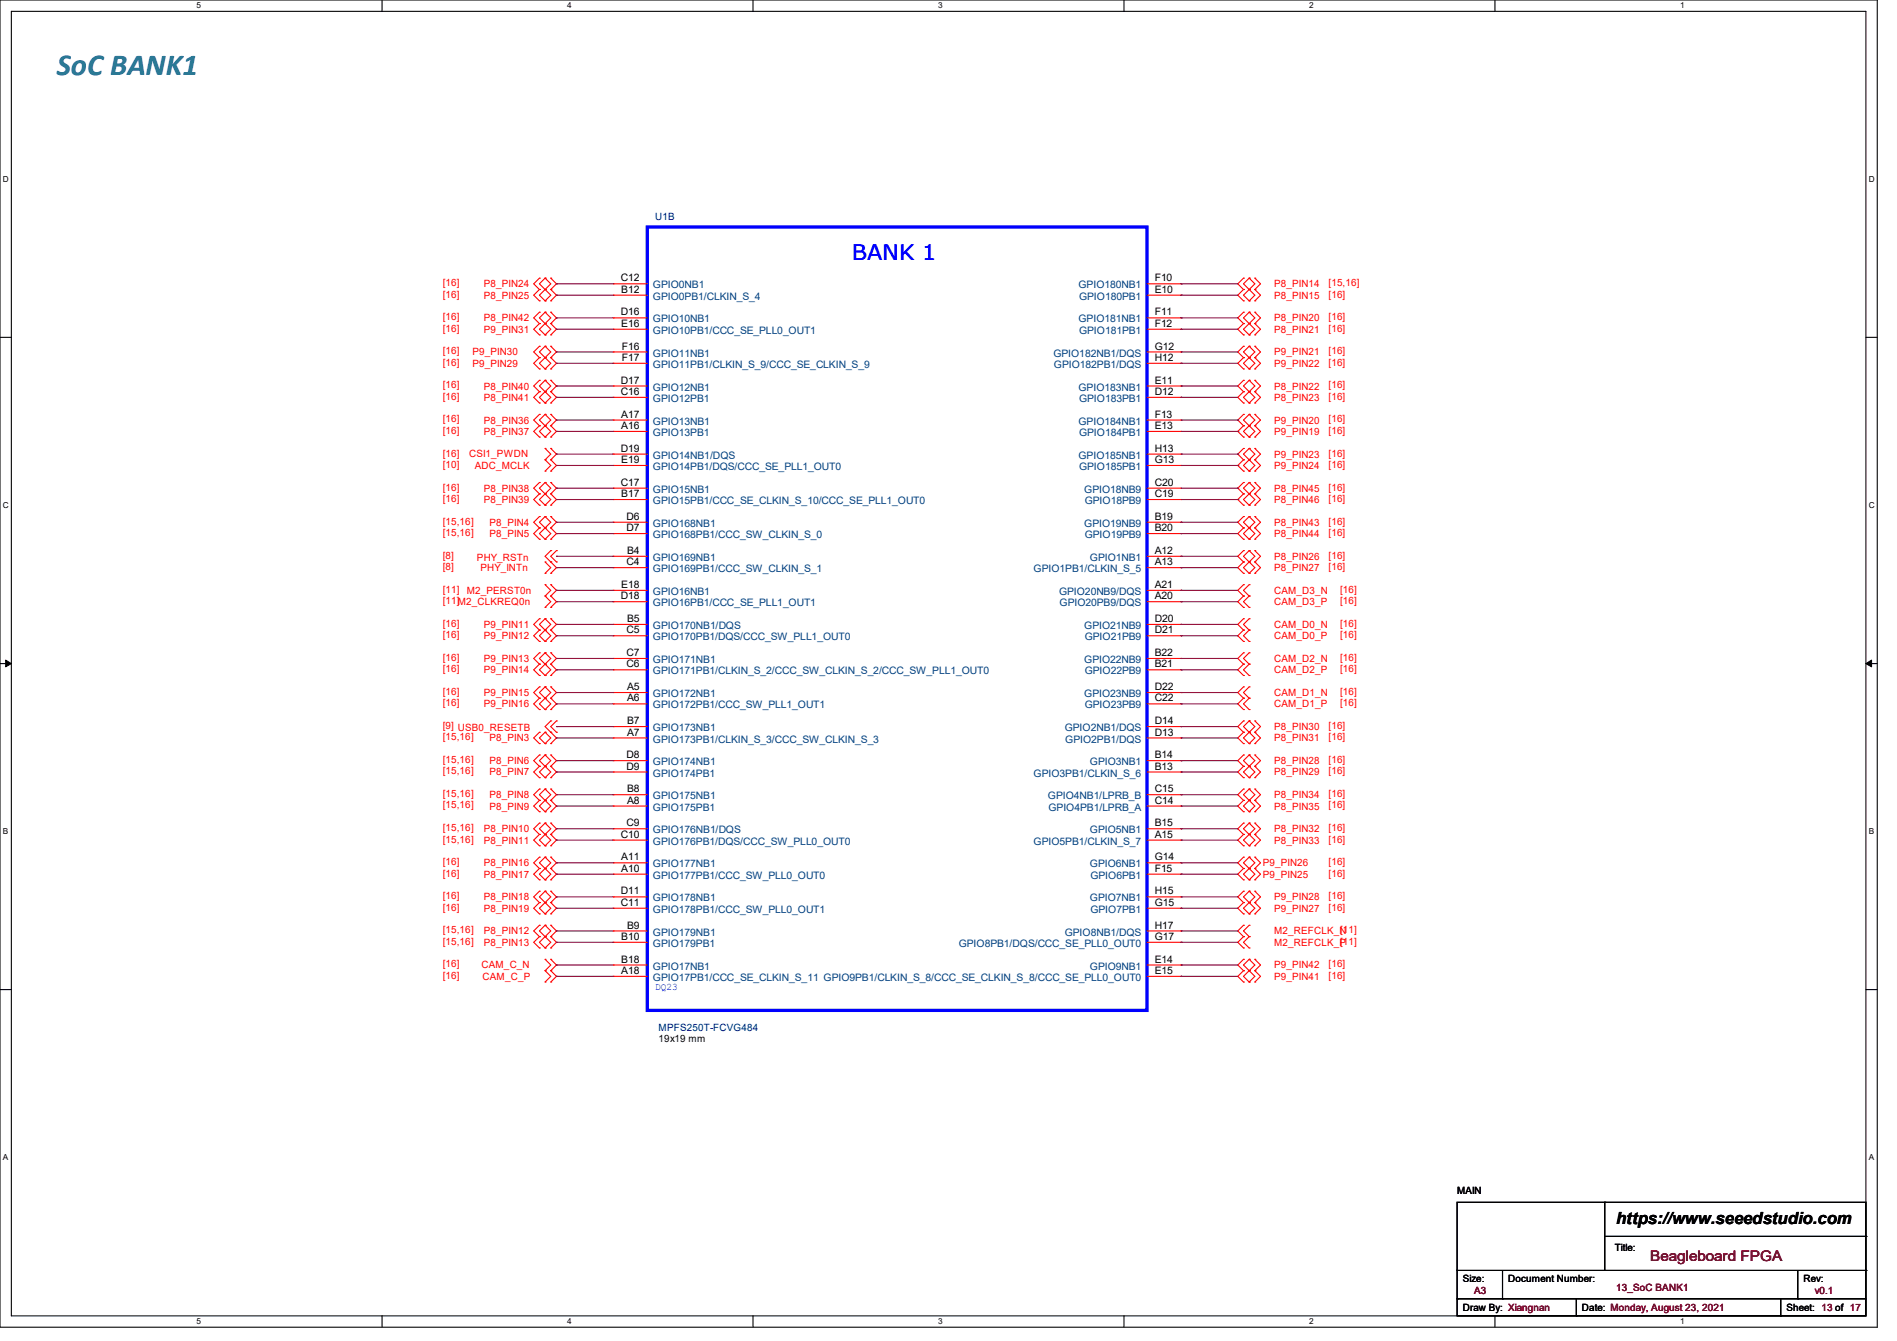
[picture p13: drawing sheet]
<svg xmlns="http://www.w3.org/2000/svg" width="297mm" height="210mm" viewBox="0 0 297 210" stroke-linecap="round" stroke-linejoin="round" font-family="sans-serif">
<defs><g id="words">
<text font-size="4.8" fill="#008080" x="8.9" y="11.7">SoC BANK1</text>
<text font-size="3.3" fill="#00f" x="133.4" y="40.7">BANK 1</text>
<text font-size="2.6" x="253" y="191.8">https://www.seeedstudio.com</text>
<text font-size="2.3" fill="#800000" x="258.4" y="197.5">Beagleboard FPGA</text>
<g font-size="1.6" fill="#000080">
<text x="102.6" y="34.5">U1B</text>
<text x="103.1" y="161.5">MPFS250T-FCVG484</text>
</g>
<g font-size="1.6" fill="#f00">
<text x="69.3" y="44.8">[16]</text>
<text x="69.3" y="46.6">[16]</text>
<text x="75.7" y="45">P8_PIN24</text>
<text x="75.7" y="46.8">P8_PIN25</text>
<text x="199.5" y="45">P8_PIN14</text>
<text x="199.5" y="46.8">P8_PIN15</text>
<text x="208" y="44.8">[15,16]</text>
<text x="208" y="46.6">[16]</text>
<text x="69.3" y="51.9">[16]</text>
<text x="69.3" y="50.2">[16]</text>
<text x="75.7" y="52.1">P9_PIN31</text>
<text x="75.7" y="50.3">P8_PIN42</text>
<text x="199.5" y="50.3">P8_PIN20</text>
<text x="199.5" y="52.1">P8_PIN21</text>
<text x="208" y="50.2">[16]</text>
<text x="208" y="51.9">[16]</text>
<text x="69.3" y="55.5">[16]</text>
<text x="69.3" y="57.3">[16]</text>
<text x="74" y="55.7">P9_PIN30</text>
<text x="74" y="57.4">P9_PIN29</text>
<text x="199.5" y="55.7">P9_PIN21</text>
<text x="199.5" y="57.4">P9_PIN22</text>
<text x="208" y="55.5">[16]</text>
<text x="208" y="57.3">[16]</text>
<text x="69.3" y="60.8">[16]</text>
<text x="69.3" y="62.6">[16]</text>
<text x="75.7" y="61">P8_PIN40</text>
<text x="75.7" y="62.8">P8_PIN41</text>
<text x="199.5" y="61">P8_PIN22</text>
<text x="199.5" y="62.8">P8_PIN23</text>
<text x="208" y="60.8">[16]</text>
<text x="208" y="62.6">[16]</text>
<text x="69.3" y="71.5">[16]</text>
<text x="69.3" y="66.2">[16]</text>
<text x="69.3" y="67.9">[16]</text>
<text x="73.4" y="71.5">CSI1_PWDN</text>
<text x="75.7" y="66.3">P8_PIN36</text>
<text x="75.7" y="68.1">P8_PIN37</text>
<text x="199.5" y="68.1">P9_PIN19</text>
<text x="199.5" y="66.3">P9_PIN20</text>
<text x="199.5" y="71.7">P9_PIN23</text>
<text x="208" y="67.9">[16]</text>
<text x="208" y="66.2">[16]</text>
<text x="208" y="71.5">[16]</text>
<text x="69.3" y="73.3">[10]</text>
<text x="69.3" y="76.8">[16]</text>
<text x="74.3" y="73.4">ADC_MCLK</text>
<text x="75.7" y="77">P8_PIN38</text>
<text x="199.5" y="77">P8_PIN45</text>
<text x="199.5" y="73.4">P9_PIN24</text>
<text x="208" y="76.8">[16]</text>
<text x="208" y="73.3">[16]</text>
<text x="69.3" y="82.2">[15,16]</text>
<text x="69.3" y="83.9">[15,16]</text>
<text x="69.3" y="78.6">[16]</text>
<text x="75.7" y="78.8">P8_PIN39</text>
<text x="76.6" y="82.3">P8_PIN4</text>
<text x="199.5" y="82.3">P8_PIN43</text>
<text x="199.5" y="78.8">P8_PIN46</text>
<text x="208" y="82.2">[16]</text>
<text x="208" y="83.9">[16]</text>
<text x="208" y="78.6">[16]</text>
<text x="69.3" y="87.5">[8]</text>
<text x="69.3" y="89.3">[8]</text>
<text x="74.7" y="87.8">PHY_RSTn</text>
<text x="75.2" y="89.4">PHY_INTn</text>
<text x="76.6" y="84.1">P8_PIN5</text>
<text x="199.5" y="84.1">P8_PIN44</text>
<text x="199.5" y="87.7">P8_PIN26</text>
<text x="199.5" y="89.4">P8_PIN27</text>
<text x="208" y="87.5">[16]</text>
<text x="208" y="89.3">[16]</text>
<text x="69.3" y="92.8">[11]</text>
<text x="69.3" y="94.6">[11]M2_CLKREQ0n</text>
<text x="73.1" y="93">M2_PERST0n</text>
<text x="199.5" y="93">CAM_D3_N</text>
<text x="199.5" y="94.8">CAM_D3_P</text>
<text x="209.8" y="92.8">[16]</text>
<text x="209.8" y="94.6">[16]</text>
<text x="69.3" y="98.2">[16]</text>
<text x="69.3" y="99.9">[16]</text>
<text x="75.7" y="98.3">P9_PIN11</text>
<text x="75.7" y="100.1">P9_PIN12</text>
<text x="199.5" y="98.3">CAM_D0_N</text>
<text x="199.5" y="100.1">CAM_D0_P</text>
<text x="209.8" y="98.2">[16]</text>
<text x="209.8" y="99.9">[16]</text>
<text x="69.3" y="103.5">[16]</text>
<text x="69.3" y="105.3">[16]</text>
<text x="75.7" y="103.7">P9_PIN13</text>
<text x="75.7" y="105.4">P9_PIN14</text>
<text x="199.5" y="103.7">CAM_D2_N</text>
<text x="199.5" y="105.4">CAM_D2_P</text>
<text x="209.8" y="103.5">[16]</text>
<text x="209.8" y="105.3">[16]</text>
<text x="69.3" y="108.8">[16]</text>
<text x="69.3" y="110.6">[16]</text>
<text x="75.7" y="109">P9_PIN15</text>
<text x="75.7" y="110.8">P9_PIN16</text>
<text x="199.5" y="109">CAM_D1_N</text>
<text x="199.5" y="110.8">CAM_D1_P</text>
<text x="209.8" y="108.8">[16]</text>
<text x="209.8" y="110.6">[16]</text>
<text x="69.3" y="114.2">[9] USB0_RESETB</text>
<text x="69.3" y="115.9">[15,16]</text>
<text x="69.3" y="119.5">[15,16]</text>
<text x="76.6" y="116.1">P8_PIN3</text>
<text x="76.6" y="119.7">P8_PIN6</text>
<text x="199.5" y="114.3">P8_PIN30</text>
<text x="199.5" y="116.1">P8_PIN31</text>
<text x="199.5" y="119.7">P8_PIN28</text>
<text x="208" y="114.2">[16]</text>
<text x="208" y="115.9">[16]</text>
<text x="208" y="119.5">[16]</text>
<text x="69.3" y="121.3">[15,16]</text>
<text x="69.3" y="124.8">[15,16]</text>
<text x="76.6" y="121.5">P8_PIN7</text>
<text x="76.6" y="125">P8_PIN8</text>
<text x="199.5" y="125">P8_PIN34</text>
<text x="199.5" y="121.5">P8_PIN29</text>
<text x="208" y="124.8">[16]</text>
<text x="208" y="121.3">[16]</text>
<text x="69.3" y="126.6">[15,16]</text>
<text x="69.3" y="130.2">[15,16]</text>
<text x="69.3" y="131.9">[15,16]</text>
<text x="75.7" y="130.3">P8_PIN10</text>
<text x="76.6" y="126.8">P8_PIN9</text>
<text x="199.5" y="126.8">P8_PIN35</text>
<text x="199.5" y="130.3">P8_PIN32</text>
<text x="208" y="126.6">[16]</text>
<text x="208" y="130.2">[16]</text>
<text x="208" y="131.9">[16]</text>
<text x="69.3" y="135.5">[16]</text>
<text x="69.3" y="137.3">[16]</text>
<text x="75.7" y="132.1">P8_PIN11</text>
<text x="75.7" y="135.7">P8_PIN16</text>
<text x="75.7" y="137.5">P8_PIN17</text>
<text x="197.7" y="135.7">P9_PIN26</text>
<text x="197.7" y="137.5">P9_PIN25</text>
<text x="199.5" y="132.1">P8_PIN33</text>
<text x="208" y="135.5">[16]</text>
<text x="208" y="137.3">[16]</text>
<text x="69.3" y="142.6">[16]</text>
<text x="69.3" y="140.8">[16]</text>
<text x="75.7" y="142.8">P8_PIN19</text>
<text x="75.7" y="141">P8_PIN18</text>
<text x="199.5" y="141">P9_PIN28</text>
<text x="199.5" y="142.8">P9_PIN27</text>
<text x="208" y="140.8">[16]</text>
<text x="208" y="142.6">[16]</text>
<text x="69.3" y="146.2">[15,16]</text>
<text x="69.3" y="148">[15,16]</text>
<text x="75.7" y="146.3">P8_PIN12</text>
<text x="75.7" y="148.1">P8_PIN13</text>
<text x="199.5" y="146.3">M2_REFCLK_N</text>
<text x="199.5" y="148.1">M2_REFCLK_P</text>
<text x="209.8" y="146.2">[11]</text>
<text x="209.8" y="148">[11]</text>
<text x="69.3" y="151.5">[16]</text>
<text x="69.3" y="153.3">[16]</text>
<text x="75.4" y="151.7">CAM_C_N</text>
<text x="75.6" y="153.5">CAM_C_P</text>
<text x="199.5" y="151.7">P9_PIN42</text>
<text x="199.5" y="153.5">P9_PIN41</text>
<text x="208" y="151.5">[16]</text>
<text x="208" y="153.3">[16]</text>
</g>
<g font-size="1.6">
<text x="97.2" y="44.1">C12</text>
<text x="97.3" y="45.8">B12</text>
<text x="180.8" y="44.1">F10</text>
<text x="180.8" y="45.8">E10</text>
<text x="97.2" y="49.4">D16</text>
<text x="97.3" y="51.2">E16</text>
<text x="180.8" y="49.4">F11</text>
<text x="180.8" y="51.2">F12</text>
<text x="97.4" y="54.7">F16</text>
<text x="97.4" y="56.5">F17</text>
<text x="180.8" y="54.7">G12</text>
<text x="180.8" y="56.5">H12</text>
<text x="97.2" y="60.1">D17</text>
<text x="97.2" y="61.8">C16</text>
<text x="97.3" y="65.4">A17</text>
<text x="180.8" y="60.1">E11</text>
<text x="180.8" y="61.8">D12</text>
<text x="180.8" y="65.4">F13</text>
<text x="97.2" y="70.7">D19</text>
<text x="97.3" y="67.2">A16</text>
<text x="180.8" y="67.2">E13</text>
<text x="180.8" y="70.7">H13</text>
<text x="97.2" y="76.1">C17</text>
<text x="97.3" y="72.5">E19</text>
<text x="97.3" y="77.9">B17</text>
<text x="180.8" y="72.5">G13</text>
<text x="180.8" y="76.1">C20</text>
<text x="180.8" y="77.9">C19</text>
<text x="98.1" y="81.4">D6</text>
<text x="98.1" y="83.2">D7</text>
<text x="180.8" y="81.4">B19</text>
<text x="180.8" y="83.2">B20</text>
<text x="98.1" y="88.5">C4</text>
<text x="98.2" y="86.7">B4</text>
<text x="180.8" y="86.7">A12</text>
<text x="180.8" y="88.5">A13</text>
<text x="97.2" y="93.9">D18</text>
<text x="97.3" y="92.1">E18</text>
<text x="180.8" y="92.1">A21</text>
<text x="180.8" y="93.9">A20</text>
<text x="98.1" y="99.2">C5</text>
<text x="98.2" y="97.4">B5</text>
<text x="180.8" y="97.4">D20</text>
<text x="180.8" y="99.2">D21</text>
<text x="98.1" y="102.7">C7</text>
<text x="98.1" y="104.5">C6</text>
<text x="180.8" y="102.7">B22</text>
<text x="180.8" y="104.5">B21</text>
<text x="98.2" y="108.1">A5</text>
<text x="98.2" y="109.9">A6</text>
<text x="98.2" y="113.4">B7</text>
<text x="180.8" y="108.1">D22</text>
<text x="180.8" y="109.9">C22</text>
<text x="180.8" y="113.4">D14</text>
<text x="98.1" y="118.7">D8</text>
<text x="98.2" y="115.2">A7</text>
<text x="180.8" y="115.2">D13</text>
<text x="180.8" y="118.7">B14</text>
<text x="98.1" y="120.5">D9</text>
<text x="98.2" y="124.1">B8</text>
<text x="98.2" y="125.9">A8</text>
<text x="180.8" y="120.5">B13</text>
<text x="180.8" y="124.1">C15</text>
<text x="180.8" y="125.9">C14</text>
<text x="97.2" y="131.2">C10</text>
<text x="98.1" y="129.4">C9</text>
<text x="180.8" y="129.4">B15</text>
<text x="180.8" y="131.2">A15</text>
<text x="97.3" y="134.7">A11</text>
<text x="97.3" y="136.5">A10</text>
<text x="180.8" y="134.7">G14</text>
<text x="180.8" y="136.5">F15</text>
<text x="97.2" y="140.1">D11</text>
<text x="97.2" y="141.9">C11</text>
<text x="180.8" y="140.1">H15</text>
<text x="180.8" y="141.9">G15</text>
<text x="97.3" y="147.2">B10</text>
<text x="98.2" y="145.4">B9</text>
<text x="180.8" y="145.4">H17</text>
<text x="180.8" y="147.2">G17</text>
<text x="97.3" y="150.8">B18</text>
<text x="97.3" y="152.5">A18</text>
<text x="180.8" y="150.8">E14</text>
<text x="180.8" y="152.5">E15</text>
<text x="103.1" y="163.2">19x19 mm</text>
<text x="228.1" y="187.1">MAIN</text>
<text x="252.8" y="196">Title:</text>
<text x="229" y="200.7">Size:</text>
<text x="236.1" y="200.7">Document Number:</text>
<text x="282.4" y="200.7">Rev:</text>
<text x="229" y="205.4">Draw By: Xiangnan</text>
<text x="247.7" y="205.4">Date: Monday, August 23, 2021</text>
<text x="279.7" y="205.4">Sheet: 13 of 17</text>
</g>
<g font-size="1.6" fill="#004080">
<text x="102.2" y="45.2">GPIO0NB1</text>
<text x="102.2" y="46.9">GPIO0PB1/CLKIN_S_4</text>
<text x="168.9" y="45.2">GPIO180NB1</text>
<text x="168.9" y="46.9">GPIO180PB1</text>
<text x="102.2" y="50.5">GPIO10NB1</text>
<text x="102.2" y="52.3">GPIO10PB1/CCC_SE_PLL0_OUT1</text>
<text x="168.9" y="50.5">GPIO181NB1</text>
<text x="168.9" y="52.3">GPIO181PB1</text>
<text x="102.2" y="55.8">GPIO11NB1</text>
<text x="102.2" y="57.6">GPIO11PB1/CLKIN_S_9/CCC_SE_CLKIN_S_9</text>
<text x="164.9" y="55.8">GPIO182NB1/DQS</text>
<text x="165" y="57.6">GPIO182PB1/DQS</text>
<text x="102.2" y="61.2">GPIO12NB1</text>
<text x="102.2" y="63">GPIO12PB1</text>
<text x="168.9" y="61.2">GPIO183NB1</text>
<text x="168.9" y="63">GPIO183PB1</text>
<text x="102.2" y="66.5">GPIO13NB1</text>
<text x="102.2" y="68.3">GPIO13PB1</text>
<text x="102.2" y="71.8">GPIO14NB1/DQS</text>
<text x="168.9" y="66.5">GPIO184NB1</text>
<text x="168.9" y="71.8">GPIO185NB1</text>
<text x="168.9" y="68.3">GPIO184PB1</text>
<text x="102.2" y="73.6">GPIO14PB1/DQS/CCC_SE_PLL1_OUT0</text>
<text x="102.2" y="77.2">GPIO15NB1</text>
<text x="168.9" y="73.6">GPIO185PB1</text>
<text x="169.8" y="77.2">GPIO18NB9</text>
<text x="102.2" y="79">GPIO15PB1/CCC_SE_CLKIN_S_10/CCC_SE_PLL1_OUT0</text>
<text x="102.2" y="82.5">GPIO168NB1</text>
<text x="169.8" y="82.5">GPIO19NB9</text>
<text x="169.8" y="79">GPIO18PB9</text>
<text x="102.2" y="84.3">GPIO168PB1/CCC_SW_CLKIN_S_0</text>
<text x="102.2" y="87.8">GPIO169NB1</text>
<text x="102.2" y="89.6">GPIO169PB1/CCC_SW_CLKIN_S_1</text>
<text x="161.8" y="89.6">GPIO1PB1/CLKIN_S_5</text>
<text x="169.8" y="84.3">GPIO19PB9</text>
<text x="170.6" y="87.8">GPIO1NB1</text>
<text x="102.2" y="93.2">GPIO16NB1</text>
<text x="102.2" y="95">GPIO16PB1/CCC_SE_PLL1_OUT1</text>
<text x="165.8" y="93.2">GPIO20NB9/DQS</text>
<text x="165.9" y="95">GPIO20PB9/DQS</text>
<text x="102.2" y="98.5">GPIO170NB1/DQS</text>
<text x="102.2" y="100.3">GPIO170PB1/DQS/CCC_SW_PLL1_OUT0</text>
<text x="169.8" y="98.5">GPIO21NB9</text>
<text x="169.8" y="100.3">GPIO21PB9</text>
<text x="102.2" y="103.8">GPIO171NB1</text>
<text x="102.2" y="105.6">GPIO171PB1/CLKIN_S_2/CCC_SW_CLKIN_S_2/CCC_SW_PLL1_OUT0</text>
<text x="169.8" y="103.8">GPIO22NB9</text>
<text x="169.8" y="105.6">GPIO22PB9</text>
<text x="102.2" y="109.2">GPIO172NB1</text>
<text x="102.2" y="111">GPIO172PB1/CCC_SW_PLL1_OUT1</text>
<text x="169.8" y="109.2">GPIO23NB9</text>
<text x="169.8" y="111">GPIO23PB9</text>
<text x="102.2" y="114.5">GPIO173NB1</text>
<text x="102.2" y="116.3">GPIO173PB1/CLKIN_S_3/CCC_SW_CLKIN_S_3</text>
<text x="102.2" y="119.8">GPIO174NB1</text>
<text x="166.7" y="114.5">GPIO2NB1/DQS</text>
<text x="166.8" y="116.3">GPIO2PB1/DQS</text>
<text x="170.6" y="119.8">GPIO3NB1</text>
<text x="102.2" y="121.6">GPIO174PB1</text>
<text x="102.2" y="125.2">GPIO175NB1</text>
<text x="161.8" y="121.6">GPIO3PB1/CLKIN_S_6</text>
<text x="164.1" y="125.2">GPIO4NB1/LPRB_B</text>
<text x="102.2" y="127">GPIO175PB1</text>
<text x="102.2" y="130.5">GPIO176NB1/DQS</text>
<text x="164.2" y="127">GPIO4PB1/LPRB_A</text>
<text x="170.6" y="130.5">GPIO5NB1</text>
<text x="102.2" y="132.3">GPIO176PB1/DQS/CCC_SW_PLL0_OUT0</text>
<text x="102.2" y="135.8">GPIO177NB1</text>
<text x="102.2" y="137.6">GPIO177PB1/CCC_SW_PLL0_OUT0</text>
<text x="161.8" y="132.3">GPIO5PB1/CLKIN_S_7</text>
<text x="170.6" y="135.8">GPIO6NB1</text>
<text x="170.7" y="137.6">GPIO6PB1</text>
<text x="102.2" y="141.2">GPIO178NB1</text>
<text x="102.2" y="143">GPIO178PB1/CCC_SW_PLL0_OUT1</text>
<text x="170.6" y="141.2">GPIO7NB1</text>
<text x="170.7" y="143">GPIO7PB1</text>
<text x="102.2" y="146.5">GPIO179NB1</text>
<text x="102.2" y="148.3">GPIO179PB1</text>
<text x="150.1" y="148.3">GPIO8PB1/DQS/CCC_SE_PLL0_OUT0</text>
<text x="166.7" y="146.5">GPIO8NB1/DQS</text>
<text x="102.2" y="151.9">GPIO17NB1</text>
<text x="102.2" y="153.6">GPIO17PB1/CCC_SE_CLKIN_S_11 GPIO9PB1/CLKIN_S_8/CCC_SE_CLKIN_S_8/CCC_SE_PLL0_OUT0</text>
<text x="170.6" y="151.9">GPIO9NB1</text>
</g>
<text font-size="1.6" fill="#00f" x="102.6" y="155">DQ23</text>
<g font-size="1.6" fill="#800000">
<text x="230.8" y="202.7">A3</text>
<text x="253" y="202.2">13_SoC BANK1</text>
<text x="284.1" y="202.7">v0.1</text>
</g>
<g font-size="1.3">
<text x="30.8" y="1.3">5</text>
<text x="88.8" y="1.3">4</text>
<text x="146.9" y="1.3">3</text>
<text x="205" y="1.3">2</text>
<text x="263.1" y="1.3">1</text>
<text x=".5" y="28.4">D</text>
<text x="292.6" y="28.4">D</text>
<text x=".5" y="79.5">C</text>
<text x="292.6" y="79.5">C</text>
<text x=".5" y="130.6">B</text>
<text x="292.6" y="130.6">B</text>
<text x=".5" y="181.7">A</text>
<text x="292.6" y="181.7">A</text>
<text x="30.8" y="207.4">5</text>
<text x="88.8" y="207.4">4</text>
<text x="146.9" y="207.4">3</text>
<text x="205" y="207.4">2</text>
<text x="263.1" y="207.4">1</text>
</g>
</g></defs>
<path d="M0 0h293.9v207.9h-293.9zM1.8 1.8h290.3v204.3h-290.3z" fill="none" stroke="#000" stroke-width=".17"/>
<g fill="#fff">
<path d="M30.8 .2h.7v1.4h-.7z"/>
<path d="M30.8 206.2h.7v1.4h-.7z"/>
</g>
<path d="M59.8 0v1.8M59.8 206.1v1.8" fill="none" stroke="#000" stroke-width=".17"/>
<g fill="#fff">
<path d="M88.8 .2h.7v1.4h-.7z"/>
<path d="M88.8 206.2h.7v1.4h-.7z"/>
</g>
<path d="M117.9 0v1.8M117.9 206.1v1.8" fill="none" stroke="#000" stroke-width=".17"/>
<g fill="#fff">
<path d="M146.9 .2h.7v1.4h-.7z"/>
<path d="M146.9 206.2h.7v1.4h-.7z"/>
</g>
<path d="M176 0v1.8M176 206.1v1.8" fill="none" stroke="#000" stroke-width=".17"/>
<g fill="#fff">
<path d="M205 .2h.7v1.4h-.7z"/>
<path d="M205 206.2h.7v1.4h-.7z"/>
</g>
<path d="M234.1 0v1.8M234.1 206.1v1.8" fill="none" stroke="#000" stroke-width=".17"/>
<g fill="#fff">
<path d="M263.1 .2h.6v1.4h-.6z"/>
<path d="M263.1 206.2h.6v1.4h-.6z"/>
<path d="M.5 27.3h.9v1.4h-.9z"/>
<path d="M292.6 27.3h.9v1.4h-.9z"/>
<path d="M.5 78.4h.9v1.4h-.9z"/>
<path d="M292.6 78.4h.9v1.4h-.9z"/>
</g>
<path d="M0 52.8h1.8M292.1 52.8h1.8" fill="none" stroke="#000" stroke-width=".17"/>
<g fill="#fff">
<path d="M.5 129.5h.8v1.4h-.8z"/>
<path d="M292.6 129.5h.8v1.4h-.8z"/>
</g>
<path d="M0 103.9h1.8M292.1 103.9h1.8" fill="none" stroke="#000" stroke-width=".17"/>
<path d="M.9 103.4l.9 .5-.9 .5zM292.1 103.9l.9-.5v1z" fill="#000" stroke="#000" stroke-width=".16"/>
<g fill="#fff">
<path d="M.5 180.5h.8v1.4h-.8z"/>
<path d="M292.6 180.5h.8v1.4h-.8z"/>
</g>
<g fill="none" stroke="#000" stroke-width=".17">
<path d="M0 155h1.8M292.1 155h1.8M228.1 188.3h64v17.8h-64zM228.1 199h64M235.2 199v4.4M251.2 188.3h.1M251.2 188.3v10.7M251.2 193.6h40.9M281.5 199v4.4M292.1 199h.1M292.1 193.6h.1M228.1 203.4h.1"/>
<path d="M228.1 203.4h64M235.2 203.4h.1M246.8 206.1h.1M246.8 203.4v2.7M278.8 206.1h.1M278.8 203.4v2.7M281.5 203.4h.1"/>
</g>
<g fill="none" stroke="#f00" stroke-width=".17">
<path d="M84.5 43.6h.1M84.5 45.3h.1M84.5 47.1h.1M84.5 50.7h.1M84.5 52.5h.1M84.5 48.9h.1M84.5 59.6h.1M84.5 54.2h.1M84.5 56h.1M84.5 57.8h.1M84.5 43.6l-.9 .8 .9 .9M84.5 45.3l-.9 .9 .9 .9"/>
<path d="M84.5 48.9l-.9 .9 .9 .9M84.5 50.7l-.9 .9 .9 .9M84.5 54.2l-.9 .9 .9 .9M84.5 59.6l-.9 .9 .9 .8M84.5 56l-.9 .9 .9 .9M85.3 45.3h.1M85.3 43.6h.1M85.3 47.1h.1M85.3 52.5h.1M85.3 50.7h.1M85.3 48.9h.1M85.3 59.6h.1"/>
<path d="M85.3 56h.1M85.3 54.2h.1M85.3 57.8h.1M85.3 43.6l-.8 .8 1.7 1.8-.9 .9M85.3 43.6l.9 .8-1.7 1.8 .8 .9M85.3 48.9l.9 .9-1.7 1.8 .8 .9M85.3 48.9l-.8 .9 1.7 1.8-.9 .9M85.3 59.6l-.8 .9 1.7 1.7-.9 .9M85.3 59.6l.9 .9-1.7 1.7 .8 .9M85.3 54.2l-.8 .9 1.7 1.8-.9 .9M85.3 54.2l.9 .9-1.7 1.8 .8 .9M86.2 43.6h.1"/>
<path d="M86.2 45.3h.1M86.2 47.1h.1M86.2 50.7h.1M86.2 52.5h.1M86.2 48.9h.1M86.2 59.6h.1M86.2 54.2h.1M86.2 56h.1M86.2 57.8h.1M86.2 43.6l.9 .8-.9 .9M86.2 48.9l.9 .9-.9 .9M86.2 45.3l.9 .9-.9 .9"/>
<path d="M86.2 54.2l.9 .9-.9 .9M86.2 50.7l.9 .9-.9 .9M86.2 56l.9 .9-.9 .9M86.2 59.6l.9 .9-.9 .8M96 44.4h.1M96 46.2h.1M96 49.8h.1M96 51.6h.1M96 55.1h.1M96 56.9h.1M96 44.4h5.3M96 46.2h5.3"/>
<path d="M96 49.8h5.3M96 51.6h5.3M96 55.1h5.3M96 56.9h5.3M179.6 44.4h5.3M179.6 46.2h5.3M179.6 49.8h5.3M179.6 51.6h5.3M179.6 55.1h5.3M179.6 56.9h5.3M184.9 44.4h.1M184.9 46.2h.1"/>
<path d="M184.9 49.8h.1M184.9 51.6h.1M184.9 55.1h.1M184.9 56.9h.1M194.7 43.6h.1M194.7 45.3h.1M194.7 47.1h.1M194.7 59.6h.1M194.7 48.9h.1M194.7 50.7h.1M194.7 52.5h.1M194.7 54.2h.1"/>
<path d="M194.7 56h.1M194.7 57.8h.1M194.7 43.6l-.9 .8 .9 .9M194.7 48.9l-.9 .9 .9 .9M194.7 45.3l-.9 .9 .9 .9M194.7 56l-.9 .9 .9 .9M194.7 59.6l-.9 .9 .9 .8M194.7 54.2l-.9 .9 .9 .9M194.7 50.7l-.9 .9 .9 .9M195.6 45.3h.1M195.6 43.6h.1M195.6 47.1h.1"/>
<path d="M195.6 59.6h.1M195.6 50.7h.1M195.6 48.9h.1M195.6 52.5h.1M195.6 56h.1M195.6 54.2h.1M195.6 57.8h.1M195.6 43.6l.9 .8-1.8 1.8 .9 .9M195.6 43.6l-.9 .8 1.8 1.8-.9 .9M195.6 59.6l.9 .9-1.8 1.7 .9 .9M195.6 59.6l-.9 .9 1.8 1.7-.9 .9M195.6 48.9l.9 .9-1.8 1.8 .9 .9"/>
<path d="M195.6 48.9l-.9 .9 1.8 1.8-.9 .9M195.6 54.2l.9 .9-1.8 1.8 .9 .9M195.6 54.2l-.9 .9 1.8 1.8-.9 .9M196.5 43.6h.1M196.5 45.3h.1M196.5 47.1h.1M196.5 59.6h.1M196.5 48.9h.1M196.5 50.7h.1M196.5 52.5h.1M196.5 54.2h.1M196.5 56h.1"/>
<path d="M196.5 57.8h.1M196.5 43.6l.9 .8-.9 .9M196.5 45.3l.9 .9-.9 .9M196.5 48.9l.9 .9-.9 .9M196.5 59.6l.9 .9-.9 .8M196.5 56l.9 .9-.9 .9M196.5 50.7l.9 .9-.9 .9M196.5 54.2l.9 .9-.9 .9M84.5 61.3h.1M84.5 63.1h.1M84.5 75.6h.1M84.5 77.3h.1"/>
<path d="M84.5 79.1h.1M84.5 64.9h.1M84.5 66.7h.1M84.5 68.5h.1M84.5 77.3l-.9 .9 .9 .9M84.5 75.6l-.9 .9 .9 .8M84.5 66.7l-.9 .9 .9 .9M84.5 61.3l-.9 .9 .9 .9M84.5 64.9l-.9 .9 .9 .9M85.3 73.8h.1M85.3 72h.1M85.3 70.2h.1"/>
<path d="M85.3 61.3h.1M85.3 63.1h.1M85.3 77.3h.1M85.3 75.6h.1M85.3 79.1h.1M85.3 66.7h.1M85.3 64.9h.1M85.3 68.5h.1M85.3 72l.9 .9-.9 .9M85.3 70.2l.9 .9-.9 .9M85.3 75.6l-.8 .9 1.7 1.7-.9 .9M85.3 75.6l.9 .9-1.7 1.7 .8 .9"/>
<path d="M85.3 64.9l-.8 .9 1.7 1.8-.9 .9M85.3 64.9l.9 .9-1.7 1.8 .8 .9M86.2 72h.1M86.2 73.8h.1M86.2 70.2h.1M86.2 61.3h.1M86.2 63.1h.1M86.2 75.6h.1M86.2 77.3h.1M86.2 79.1h.1M86.2 64.9h.1M86.2 66.7h.1"/>
<path d="M86.2 68.5h.1M86.2 77.3l.9 .9-.9 .9M86.2 72l.9 .9-.9 .9M86.2 70.2l.9 .9-.9 .9M86.2 64.9l.9 .9-.9 .9M86.2 61.3l.9 .9-.9 .9M86.2 75.6l.9 .9-.9 .8M86.2 66.7l.9 .9-.9 .9M96 60.5h.1M96 62.2h.1M96 65.8h.1M96 67.6h.1"/>
<path d="M96 71.1h.1M96 72.9h.1M96 76.5h.1M96 78.2h.1M96 60.5h5.3M96 62.2h5.3M96 65.8h5.3M96 67.6h5.3M96 71.1h5.3M96 72.9h5.3M96 76.5h5.3M96 78.2h5.3"/>
<path d="M179.6 60.5h5.3M179.6 62.2h5.3M179.6 65.8h5.3M179.6 67.6h5.3M179.6 71.1h5.3M179.6 72.9h5.3M179.6 76.5h5.3M179.6 78.2h5.3M184.9 60.5h.1M184.9 62.2h.1M184.9 65.8h.1M184.9 67.6h.1"/>
<path d="M184.9 71.1h.1M184.9 72.9h.1M184.9 76.5h.1M184.9 78.2h.1M194.7 61.3h.1M194.7 63.1h.1M194.7 75.6h.1M194.7 77.3h.1M194.7 79.1h.1M194.7 66.7h.1M194.7 68.5h.1M194.7 64.9h.1"/>
<path d="M194.7 70.2h.1M194.7 72h.1M194.7 73.8h.1M194.7 64.9l-.9 .9 .9 .9M194.7 61.3l-.9 .9 .9 .9M194.7 77.3l-.9 .9 .9 .9M194.7 72l-.9 .9 .9 .9M194.7 75.6l-.9 .9 .9 .8M194.7 70.2l-.9 .9 .9 .9M194.7 66.7l-.9 .9 .9 .9M195.6 61.3h.1M195.6 63.1h.1"/>
<path d="M195.6 77.3h.1M195.6 75.6h.1M195.6 79.1h.1M195.6 68.5h.1M195.6 66.7h.1M195.6 64.9h.1M195.6 72h.1M195.6 70.2h.1M195.6 73.8h.1M195.6 75.6l.9 .9-1.8 1.7 .9 .9M195.6 75.6l-.9 .9 1.8 1.7-.9 .9M195.6 64.9l-.9 .9 1.8 1.8-.9 .9"/>
<path d="M195.6 64.9l.9 .9-1.8 1.8 .9 .9M195.6 70.2l.9 .9-1.8 1.8 .9 .9M195.6 70.2l-.9 .9 1.8 1.8-.9 .9M196.5 61.3h.1M196.5 63.1h.1M196.5 75.6h.1M196.5 77.3h.1M196.5 79.1h.1M196.5 66.7h.1M196.5 68.5h.1M196.5 64.9h.1M196.5 70.2h.1"/>
<path d="M196.5 72h.1M196.5 73.8h.1M196.5 61.3l.9 .9-.9 .9M196.5 64.9l.9 .9-.9 .9M196.5 77.3l.9 .9-.9 .9M196.5 75.6l.9 .9-.9 .8M196.5 72l.9 .9-.9 .9M196.5 66.7l.9 .9-.9 .9M196.5 70.2l.9 .9-.9 .9M84.5 96.9h.1M84.5 98.7h.1M84.5 80.9h.1"/>
<path d="M84.5 82.7h.1M84.5 84.5h.1M84.5 96.9l-.9 .9 .9 .9M84.5 98.7l-.9 .9 .9 .9M84.5 80.9l-.9 .9 .9 .9M84.5 82.7l-.9 .9 .9 .9M85.3 98.7h.1M85.3 96.9h.1M85.3 89.8h.1M85.3 88h.1M85.3 82.7h.1M85.3 80.9h.1"/>
<path d="M85.3 84.5h.1M85.3 93.3h.1M85.3 91.6h.1M85.3 95.1h.1M85.3 96.9l-.8 .9 1.7 1.8-.9 .9M85.3 96.9l.9 .9-1.7 1.8 .8 .9M85.3 88l.9 .9-.9 .9M85.3 80.9l-.8 .9 1.7 1.8-.9 .9M85.3 80.9l.9 .9-1.7 1.8 .8 .9M85.3 91.6l.9 .9-.9 .8M85.3 93.3l.9 .9-.9 .9M86.2 96.9h.1"/>
<path d="M86.2 98.7h.1M86.2 86.2h.1M86.2 88h.1M86.2 89.8h.1M86.2 80.9h.1M86.2 82.7h.1M86.2 84.5h.1M86.2 91.6h.1M86.2 93.3h.1M86.2 95.1h.1M86.2 93.3l.9 .9-.9 .9M86.2 96.9l.9 .9-.9 .9"/>
<path d="M86.2 98.7l.9 .9-.9 .9M86.2 86.2l-.9 .9 .9 .9M86.2 88l.9 .9-.9 .9M86.2 80.9l.9 .9-.9 .9M86.2 82.7l.9 .9-.9 .9M86.2 91.6l.9 .9-.9 .8M87.1 86.2h.1M87.1 88h.1M87.1 86.2l-.9 .9 .9 .9M96 81.8h.1M96 83.6h.1M96 87.1h.1"/>
<path d="M96 88.9h.1M96 92.5h.1M96 94.2h.1M96 97.8h.1M96 99.6h.1M96 81.8h5.3M96 83.6h5.3M96 87.1h5.3M96 88.9h5.3M96 92.5h5.3M96 94.2h5.3M96 97.8h5.3"/>
<path d="M96 99.6h5.3M179.6 81.8h5.3M179.6 83.6h5.3M179.6 87.1h5.3M179.6 88.9h5.3M179.6 92.5h5.3M179.6 94.2h5.3M179.6 97.8h5.3M179.6 99.6h5.3M184.9 81.8h.1M184.9 83.6h.1M184.9 87.1h.1"/>
<path d="M184.9 88.9h.1M184.9 92.5h.1M184.9 94.2h.1M184.9 97.8h.1M184.9 99.6h.1M194.7 96.9h.1M194.7 98.7h.1M194.7 80.9h.1M194.7 82.7h.1M194.7 84.5h.1M194.7 86.2h.1M194.7 88h.1"/>
<path d="M194.7 89.8h.1M194.7 91.6h.1M194.7 93.3h.1M194.7 95.1h.1M194.7 96.9l-.9 .9 .9 .9M194.7 98.7l-.9 .9 .9 .9M194.7 80.9l-.9 .9 .9 .9M194.7 86.2l-.9 .9 .9 .9M194.7 82.7l-.9 .9 .9 .9M194.7 91.6l-.9 .9 .9 .8M194.7 88l-.9 .9 .9 .9M194.7 93.3l-.9 .9 .9 .9"/>
<path d="M195.6 98.7h.1M195.6 96.9h.1M195.6 82.7h.1M195.6 80.9h.1M195.6 84.5h.1M195.6 88h.1M195.6 86.2h.1M195.6 89.8h.1M195.6 93.3h.1M195.6 91.6h.1M195.6 95.1h.1M195.6 96.9l-.9 .9 .9 .9"/>
<path d="M195.6 98.7l-.9 .9 .9 .9M195.6 80.9l.9 .9-1.8 1.8 .9 .9M195.6 80.9l-.9 .9 1.8 1.8-.9 .9M195.6 86.2l.9 .9-1.8 1.8 .9 .9M195.6 86.2l-.9 .9 1.8 1.8-.9 .9M195.6 91.6l-.9 .9 .9 .8M195.6 93.3l-.9 .9 .9 .9M196.5 80.9h.1M196.5 82.7h.1M196.5 84.5h.1M196.5 86.2h.1M196.5 88h.1"/>
<path d="M196.5 89.8h.1M196.5 80.9l.9 .9-.9 .9M196.5 82.7l.9 .9-.9 .9M196.5 86.2l.9 .9-.9 .9M196.5 88l.9 .9-.9 .9M84.5 100.5h.1M84.5 102.2h.1M84.5 104h.1M84.5 105.8h.1M84.5 107.6h.1M84.5 109.3h.1M84.5 111.1h.1"/>
<path d="M84.5 114.7h.1M84.5 116.5h.1M84.5 118.2h.1M84.5 102.2l-.9 .9 .9 .9M84.5 104l-.9 .9 .9 .9M84.5 107.6l-.9 .9 .9 .8M84.5 109.3l-.9 .9 .9 .9M84.5 114.7l-.9 .9 .9 .9M84.5 118.2l-.9 .9 .9 .9M85.3 100.5h.1M85.3 104h.1M85.3 102.2h.1"/>
<path d="M85.3 105.8h.1M85.3 109.3h.1M85.3 107.6h.1M85.3 111.1h.1M85.3 116.5h.1M85.3 114.7h.1M85.3 118.2h.1M85.3 102.2l-.8 .9 1.7 1.8-.9 .9M85.3 102.2l.9 .9-1.7 1.8 .8 .9M85.3 107.6l-.8 .9 1.7 1.7-.9 .9M85.3 107.6l.9 .9-1.7 1.7 .8 .9M85.3 114.7l-.8 .9 .8 .9"/>
<path d="M85.3 114.7l.9 .9-.9 .9M85.3 118.2l-.8 .9 .8 .9M85.3 118.2l.9 .9-1.7 1.8 .8 .9M86.2 100.5h.1M86.2 102.2h.1M86.2 104h.1M86.2 105.8h.1M86.2 107.6h.1M86.2 109.3h.1M86.2 111.1h.1M86.2 112.9h.1M86.2 114.7h.1"/>
<path d="M86.2 116.5h.1M86.2 118.2h.1M86.2 102.2l.9 .9-.9 .9M86.2 107.6l.9 .9-.9 .8M86.2 104l.9 .9-.9 .9M86.2 109.3l.9 .9-.9 .9M86.2 112.9l-.9 .9 1.8 1.8-.9 .9M86.2 118.2l.9 .9-.9 .9M87.1 112.9h.1M87.1 114.7h.1M87.1 112.9l-.9 .9 .9 .9M96 103.1h.1"/>
<path d="M96 104.9h.1M96 108.5h.1M96 110.2h.1M96 113.8h.1M96 115.6h.1M96 119.1h.1M96 103.1h5.3M96 104.9h5.3M96 108.5h5.3M96 110.2h5.3M96 113.8h5.3M96 115.6h5.3"/>
<path d="M96 119.1h5.3M179.6 103.1h5.3M179.6 104.9h5.3M179.6 108.5h5.3M179.6 110.2h5.3M179.6 113.8h5.3M179.6 115.6h5.3M179.6 119.1h5.3M184.9 103.1h.1M184.9 104.9h.1M184.9 108.5h.1M184.9 110.2h.1"/>
<path d="M184.9 113.8h.1M184.9 115.6h.1M184.9 119.1h.1M194.7 107.6h.1M194.7 109.3h.1M194.7 111.1h.1M194.7 100.5h.1M194.7 112.9h.1M194.7 114.7h.1M194.7 116.5h.1M194.7 118.2h.1M194.7 102.2h.1"/>
<path d="M194.7 104h.1M194.7 105.8h.1M194.7 107.6l-.9 .9 .9 .8M194.7 109.3l-.9 .9 .9 .9M194.7 112.9l-.9 .9 .9 .9M194.7 118.2l-.9 .9 .9 .9M194.7 114.7l-.9 .9 .9 .9M194.7 102.2l-.9 .9 .9 .9M194.7 104l-.9 .9 .9 .9M195.6 109.3h.1M195.6 107.6h.1M195.6 111.1h.1"/>
<path d="M195.6 100.5h.1M195.6 114.7h.1M195.6 112.9h.1M195.6 116.5h.1M195.6 118.2h.1M195.6 104h.1M195.6 102.2h.1M195.6 105.8h.1M195.6 107.6l-.9 .9 .9 .8M195.6 109.3l-.9 .9 .9 .9M195.6 112.9l.9 .9-1.8 1.8 .9 .9M195.6 112.9l-.9 .9 1.8 1.8-.9 .9"/>
<path d="M195.6 118.2l.9 .9-1.8 1.8 .9 .9M195.6 118.2l-.9 .9 1.8 1.8-.9 .9M195.6 102.2l-.9 .9 .9 .9M195.6 104l-.9 .9 .9 .9M196.5 112.9h.1M196.5 114.7h.1M196.5 116.5h.1M196.5 118.2h.1M196.5 112.9l.9 .9-.9 .9M196.5 114.7l.9 .9-.9 .9M196.5 118.2l.9 .9-.9 .9M84.5 120h.1"/>
<path d="M84.5 121.8h.1M84.5 123.6h.1M84.5 125.3h.1M84.5 127.1h.1M84.5 128.9h.1M84.5 130.7h.1M84.5 132.5h.1M84.5 134.2h.1M84.5 136h.1M84.5 137.8h.1M84.5 139.6h.1M84.5 120l-.9 .9 .9 .9"/>
<path d="M84.5 123.6l-.9 .9 .9 .8M84.5 125.3l-.9 .9 .9 .9M84.5 128.9l-.9 .9 .9 .9M84.5 130.7l-.9 .9 .9 .9M84.5 134.2l-.9 .9 .9 .9M84.5 136l-.9 .9 .9 .9M84.5 139.6l-.9 .9 .9 .9M85.3 120h.1M85.3 121.8h.1M85.3 125.3h.1M85.3 123.6h.1M85.3 127.1h.1"/>
<path d="M85.3 130.7h.1M85.3 128.9h.1M85.3 132.5h.1M85.3 136h.1M85.3 134.2h.1M85.3 137.8h.1M85.3 139.6h.1M85.3 120l.9 .9-.9 .9M85.3 123.6l-.8 .9 1.7 1.7-.9 .9M85.3 123.6l.9 .9-1.7 1.7 .8 .9M85.3 128.9l-.8 .9 .8 .9M85.3 128.9l.9 .9-1.7 1.8 .8 .9"/>
<path d="M85.3 130.7l.9 .9-.9 .9M85.3 134.2l-.8 .9 1.7 1.8-.9 .9M85.3 134.2l.9 .9-1.7 1.8 .8 .9M85.3 139.6l.9 .9-1.7 1.7 .8 .9M85.3 139.6l-.8 .9 .8 .9M86.2 120h.1M86.2 121.8h.1M86.2 123.6h.1M86.2 125.3h.1M86.2 127.1h.1M86.2 128.9h.1M86.2 130.7h.1"/>
<path d="M86.2 132.5h.1M86.2 134.2h.1M86.2 136h.1M86.2 137.8h.1M86.2 139.6h.1M86.2 123.6l.9 .9-.9 .8M86.2 120l.9 .9-.9 .9M86.2 128.9l.9 .9-.9 .9M86.2 125.3l.9 .9-.9 .9M86.2 134.2l.9 .9-.9 .9M86.2 130.7l.9 .9-.9 .9M86.2 139.6l.9 .9-.9 .9"/>
<path d="M86.2 136l.9 .9-.9 .9M96 120.9h.1M96 124.5h.1M96 126.2h.1M96 129.8h.1M96 131.6h.1M96 135.1h.1M96 136.9h.1M96 120.9h5.3M96 124.5h5.3M96 126.2h5.3M96 129.8h5.3"/>
<path d="M96 131.6h5.3M96 135.1h5.3M96 136.9h5.3M179.6 120.9h5.3M179.6 124.5h5.3M179.6 126.2h5.3M179.6 129.8h5.3M179.6 131.6h5.3M179.6 135.1h5.3M179.6 136.9h5.3M184.9 120.9h.1M184.9 124.5h.1"/>
<path d="M184.9 126.2h.1M184.9 129.8h.1M184.9 131.6h.1M184.9 135.1h.1M184.9 136.9h.1M194.7 123.6h.1M194.7 125.3h.1M194.7 127.1h.1M194.7 128.9h.1M194.7 130.7h.1M194.7 132.5h.1M194.7 120h.1"/>
<path d="M194.7 121.8h.1M194.7 134.2h.1M194.7 136h.1M194.7 137.8h.1M194.7 139.6h.1M194.7 120l-.9 .9 .9 .9M194.7 123.6l-.9 .9 .9 .8M194.7 128.9l-.9 .9 .9 .9M194.7 125.3l-.9 .9 .9 .9M194.7 134.2l-.9 .9 .9 .9M194.7 130.7l-.9 .9 .9 .9M194.7 139.6l-.9 .9 .9 .9"/>
<path d="M194.7 136l-.9 .9 .9 .9M195.6 125.3h.1M195.6 123.6h.1M195.6 127.1h.1M195.6 130.7h.1M195.6 128.9h.1M195.6 132.5h.1M195.6 120h.1M195.6 121.8h.1M195.6 136h.1M195.6 134.2h.1M195.6 137.8h.1"/>
<path d="M195.6 139.6h.1M195.6 123.6l.9 .9-1.8 1.7 .9 .9M195.6 123.6l-.9 .9 1.8 1.7-.9 .9M195.6 128.9l.9 .9-1.8 1.8 .9 .9M195.6 128.9l-.9 .9 1.8 1.8-.9 .9M195.6 134.2l.9 .9-1.8 1.8 .9 .9M195.6 134.2l-.9 .9 1.8 1.8-.9 .9M195.6 139.6l.9 .9-1.8 1.7 .9 .9M195.6 139.6l-.9 .9 1.8 1.7-.9 .9M196.5 123.6h.1M196.5 125.3h.1M196.5 127.1h.1"/>
<path d="M196.5 128.9h.1M196.5 130.7h.1M196.5 132.5h.1M196.5 120h.1M196.5 121.8h.1M196.5 134.2h.1M196.5 136h.1M196.5 137.8h.1M196.5 139.6h.1M196.5 123.6l.9 .9-.9 .8M196.5 120l.9 .9-.9 .9M196.5 125.3l.9 .9-.9 .9"/>
<path d="M196.5 128.9l.9 .9-.9 .9M196.5 130.7l.9 .9-.9 .9M196.5 134.2l.9 .9-.9 .9M196.5 136l.9 .9-.9 .9M196.5 139.6l.9 .9-.9 .9M84.5 144.9h.1M84.5 146.7h.1M84.5 148.5h.1M84.5 141.4h.1M84.5 143.1h.1M84.5 144.9l-.9 .9 .9 .9M84.5 141.4l-.9 .8 .9 .9"/>
<path d="M84.5 146.7l-.9 .9 .9 .9M85.3 146.7h.1M85.3 144.9h.1M85.3 148.5h.1M85.3 143.1h.1M85.3 141.4h.1M85.3 152h.1M85.3 150.2h.1M85.3 153.8h.1M85.3 144.9l-.8 .9 1.7 1.8-.9 .9M85.3 144.9l.9 .9-1.7 1.8 .8 .9M85.3 141.4l.9 .8-.9 .9"/>
<path d="M85.3 150.2l.9 .9-.9 .9M85.3 152l.9 .9-.9 .9M86.2 144.9h.1M86.2 146.7h.1M86.2 148.5h.1M86.2 141.4h.1M86.2 143.1h.1M86.2 150.2h.1M86.2 152h.1M86.2 153.8h.1M86.2 141.4l.9 .8-.9 .9M86.2 144.9l.9 .9-.9 .9"/>
<path d="M86.2 150.2l.9 .9-.9 .9M86.2 146.7l.9 .9-.9 .9M86.2 152l.9 .9-.9 .9M96 140.5h.1M96 142.2h.1M96 145.8h.1M96 147.6h.1M96 151.1h.1M96 152.9h.1M96 140.5h5.3M96 142.2h5.3M96 145.8h5.3"/>
<path d="M96 147.6h5.3M96 151.1h5.3M96 152.9h5.3M179.6 140.5h5.3M179.6 142.2h5.3M179.6 145.8h5.3M179.6 147.6h5.3M179.6 151.1h5.3M179.6 152.9h5.3M184.9 140.5h.1M184.9 142.2h.1M184.9 145.8h.1"/>
<path d="M184.9 147.6h.1M184.9 151.1h.1M184.9 152.9h.1M194.7 144.9h.1M194.7 146.7h.1M194.7 148.5h.1M194.7 150.2h.1M194.7 152h.1M194.7 153.8h.1M194.7 141.4h.1M194.7 143.1h.1M194.7 144.9l-.9 .9 .9 .9"/>
<path d="M194.7 146.7l-.9 .9 .9 .9M194.7 150.2l-.9 .9 .9 .9M194.7 152l-.9 .9 .9 .9M194.7 141.4l-.9 .8 .9 .9M195.6 146.7h.1M195.6 144.9h.1M195.6 148.5h.1M195.6 152h.1M195.6 150.2h.1M195.6 153.8h.1M195.6 141.4h.1M195.6 143.1h.1"/>
<path d="M195.6 144.9l-.9 .9 .9 .9M195.6 146.7l-.9 .9 .9 .9M195.6 150.2l.9 .9-1.8 1.8 .9 .9M195.6 150.2l-.9 .9 1.8 1.8-.9 .9M196.5 150.2h.1M196.5 152h.1M196.5 153.8h.1M196.5 141.4h.1M196.5 143.1h.1M196.5 141.4l.9 .8-.9 .9M196.5 150.2l.9 .9-.9 .9M196.5 152l.9 .9-.9 .9"/>
</g>
<path d="M101.3 35.6h78.3v122.6h-78.3z" fill="none" stroke="#00f" stroke-width=".51"/>
<g fill="none" stroke="#800040" stroke-width=".17">
<path d="M87.1 44.4h.1M87.1 46.2h.1M87.1 51.6h.1M87.1 55.1h.1M87.1 56.9h.1M87.1 49.8h.1M87.1 44.4h8.9M87.1 46.2h8.9M87.1 55.1h8.9M87.1 56.9h8.9M87.1 51.6h8.9M87.1 49.8h8.9"/>
<path d="M184.9 44.4h.1M184.9 46.2h.1M184.9 55.1h.1M184.9 56.9h.1M184.9 49.8h.1M184.9 51.6h.1M184.9 44.4h8.9M184.9 46.2h8.9M184.9 55.1h8.9M184.9 56.9h8.9M184.9 51.6h8.9M184.9 49.8h8.9"/>
<path d="M87.1 72.9h.1M87.1 71.1h.1M87.1 60.5h.1M87.1 62.2h.1M87.1 76.5h.1M87.1 78.2h.1M87.1 65.8h.1M87.1 67.6h.1M87.1 60.5h8.9M87.1 62.2h8.9M87.1 72.9h8.9M87.1 71.1h8.9"/>
<path d="M87.1 65.8h8.9M87.1 67.6h8.9M87.1 76.5h8.9M87.1 78.2h8.9M184.9 60.5h.1M184.9 62.2h.1M184.9 60.5h8.9M184.9 62.2h8.9M184.9 72.9h8.9M184.9 71.1h8.9M184.9 65.8h8.9M184.9 67.6h8.9"/>
<path d="M184.9 76.5h8.9M184.9 78.2h8.9M193.8 71.1h.1M193.8 72.9h.1M193.8 65.8h.1M193.8 67.6h.1M193.8 76.5h.1M193.8 78.2h.1M87.1 97.8h.1M87.1 99.6h.1M87.1 87.1h.1M87.1 88.9h.1"/>
<path d="M87.1 81.8h.1M87.1 83.6h.1M87.1 92.5h.1M87.1 94.2h.1M87.1 97.8h8.9M87.1 99.6h8.9M87.1 87.1h8.9M87.1 88.9h8.9M87.1 81.8h8.9M87.1 83.6h8.9M87.1 92.5h8.9M87.1 94.2h8.9"/>
<path d="M184.9 97.8h.1M184.9 99.6h.1M184.9 81.8h.1M184.9 83.6h.1M184.9 87.1h.1M184.9 88.9h.1M184.9 92.5h.1M184.9 94.2h.1M184.9 97.8h8.9M184.9 99.6h8.9M184.9 87.1h8.9M184.9 88.9h8.9"/>
<path d="M184.9 81.8h8.9M184.9 83.6h8.9M184.9 92.5h8.9M184.9 94.2h8.9M87.1 103.1h.1M87.1 104.9h.1M87.1 108.5h.1M87.1 110.2h.1M87.1 113.8h.1M87.1 115.6h.1M87.1 119.1h.1M87.1 108.5h8.9"/>
<path d="M87.1 110.2h8.9M87.1 103.1h8.9M87.1 104.9h8.9M87.1 113.8h8.9M87.1 115.6h8.9M87.1 119.1h8.9M184.9 108.5h.1M184.9 110.2h.1M184.9 103.1h.1M184.9 104.9h.1M184.9 113.8h.1M184.9 115.6h.1"/>
<path d="M184.9 119.1h.1M184.9 108.5h8.9M184.9 110.2h8.9M184.9 103.1h8.9M184.9 104.9h8.9M184.9 113.8h8.9M184.9 115.6h8.9M184.9 119.1h8.9M87.1 120.9h.1M87.1 124.5h.1M87.1 126.2h.1M87.1 129.8h.1"/>
<path d="M87.1 131.6h.1M87.1 135.1h.1M87.1 136.9h.1M87.1 135.1h8.9M87.1 136.9h8.9M87.1 120.9h8.9M87.1 124.5h8.9M87.1 126.2h8.9M87.1 129.8h8.9M87.1 131.6h8.9M184.9 135.1h.1M184.9 136.9h.1"/>
<path d="M184.9 124.5h.1M184.9 126.2h.1M184.9 129.8h.1M184.9 131.6h.1M184.9 120.9h.1M184.9 135.1h8.9M184.9 136.9h8.9M184.9 120.9h8.9M184.9 124.5h8.9M184.9 126.2h8.9M184.9 129.8h8.9M184.9 131.6h8.9"/>
<path d="M87.1 145.8h.1M87.1 147.6h.1M87.1 140.5h.1M87.1 142.2h.1M87.1 151.1h.1M87.1 152.9h.1M87.1 140.5h8.9M87.1 142.2h8.9M87.1 145.8h8.9M87.1 147.6h8.9M87.1 151.1h8.9M87.1 152.9h8.9"/>
<path d="M184.9 140.5h.1M184.9 142.2h.1M184.9 151.1h.1M184.9 152.9h.1M184.9 145.8h.1M184.9 147.6h.1M184.9 140.5h8.9M184.9 142.2h8.9M184.9 145.8h8.9M184.9 147.6h8.9M184.9 151.1h8.9M184.9 152.9h8.9"/>
</g>
<use href="#words"/>
</svg>
